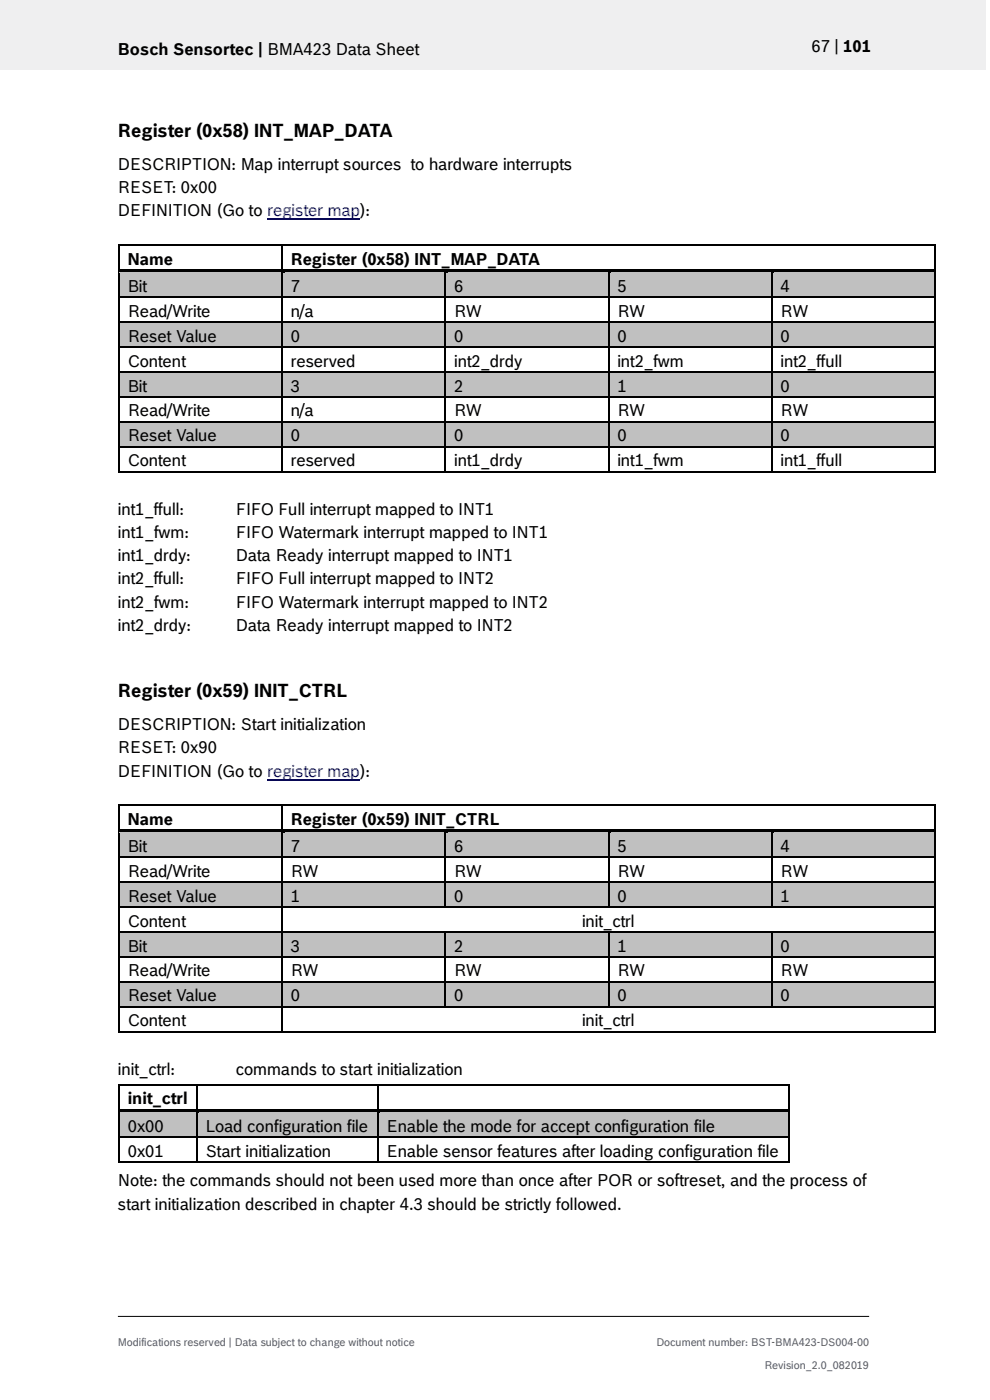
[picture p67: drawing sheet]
<svg xmlns="http://www.w3.org/2000/svg" width="210mm" height="297mm" viewBox="0 0 210 297" stroke-linecap="round" stroke-linejoin="round" font-family="sans-serif">
<defs><g id="words">
<g font-size="3.9">
<text x="25" y="29">Register (0x58) INT_MAP_DATA</text>
<text x="25" y="147.8">Register (0x59) INIT_CTRL</text>
</g>
<g font-size="3.5">
<text x="25" y="11.6">Bosch Sensortec | BMA423 Data Sheet</text>
<text x="172.1" y="11">67 | 101</text>
<text x="25" y="36">DESCRIPTION: Map interrupt sources to hardware interrupts</text>
<text x="25" y="41">RESET: 0x00</text>
<text x="25" y="45.9">DEFINITION (Go to register map):</text>
<text x="27.1" y="56.1">Name</text>
<text x="61.7" y="56.1">Register (0x58) INT_MAP_DATA</text>
<text x="27.1" y="61.9">Bit</text>
<text x="61.7" y="61.9">7</text>
<text x="96.3" y="61.9">6</text>
<text x="131" y="61.9">5</text>
<text x="165.6" y="61.9">4</text>
<text x="27.1" y="67.2">Read/Write</text>
<text x="61.7" y="67.2">n/a</text>
<text x="96.3" y="67.2">RW</text>
<text x="131" y="67.2">RW</text>
<text x="165.6" y="67.2">RW</text>
<text x="27.1" y="72.5">Reset Value</text>
<text x="27.1" y="77.8">Content</text>
<text x="61.7" y="72.5">0</text>
<text x="61.7" y="77.8">reserved</text>
<text x="96.3" y="72.5">0</text>
<text x="96.3" y="77.8">int2_drdy</text>
<text x="131" y="72.5">0</text>
<text x="131" y="77.8">int2_fwm</text>
<text x="165.6" y="72.5">0</text>
<text x="165.6" y="77.8">int2_ffull</text>
<text x="27.1" y="83.1">Bit</text>
<text x="61.7" y="83.1">3</text>
<text x="96.3" y="83.1">2</text>
<text x="131" y="83.1">1</text>
<text x="165.6" y="83.1">0</text>
<text x="27.1" y="88.4">Read/Write</text>
<text x="61.7" y="88.4">n/a</text>
<text x="96.3" y="88.4">RW</text>
<text x="131" y="88.4">RW</text>
<text x="165.6" y="88.4">RW</text>
<text x="27.1" y="93.6">Reset Value</text>
<text x="61.7" y="93.6">0</text>
<text x="96.3" y="93.6">0</text>
<text x="131" y="93.6">0</text>
<text x="165.6" y="93.6">0</text>
<text x="27.1" y="98.9">Content</text>
<text x="61.7" y="98.9">reserved</text>
<text x="96.3" y="98.9">int1_drdy</text>
<text x="131" y="98.9">int1_fwm</text>
<text x="165.6" y="98.9">int1_ffull</text>
<text x="25" y="109.2">int1_ffull:</text>
<text x="50" y="109.2">FIFO Full interrupt mapped to INT1</text>
<text x="25" y="114.1">int1_fwm:</text>
<text x="25" y="119.1">int1_drdy:</text>
<text x="50" y="114.1">FIFO Watermark interrupt mapped to INT1</text>
<text x="50" y="119.1">Data Ready interrupt mapped to INT1</text>
<text x="25" y="124">int2_ffull:</text>
<text x="50" y="124">FIFO Full interrupt mapped to INT2</text>
<text x="25" y="128.9">int2_fwm:</text>
<text x="50" y="128.9">FIFO Watermark interrupt mapped to INT2</text>
<text x="25" y="133.9">int2_drdy:</text>
<text x="50" y="133.9">Data Ready interrupt mapped to INT2</text>
<text x="25" y="154.8">DESCRIPTION: Start initialization</text>
<text x="25" y="159.8">RESET: 0x90</text>
<text x="25" y="164.7">DEFINITION (Go to register map):</text>
<text x="27.1" y="174.9">Name</text>
<text x="61.7" y="174.9">Register (0x59) INIT_CTRL</text>
<text x="27.1" y="180.7">Bit</text>
<text x="27.1" y="186">Read/Write</text>
<text x="61.7" y="180.7">7</text>
<text x="61.7" y="186">RW</text>
<text x="96.3" y="180.7">6</text>
<text x="96.3" y="186">RW</text>
<text x="131" y="180.7">5</text>
<text x="131" y="186">RW</text>
<text x="165.6" y="180.7">4</text>
<text x="165.6" y="186">RW</text>
<text x="27.1" y="191.3">Reset Value</text>
<text x="61.7" y="191.3">1</text>
<text x="96.3" y="191.3">0</text>
<text x="131" y="191.3">0</text>
<text x="165.6" y="191.3">1</text>
<text x="27.1" y="196.6">Content</text>
<text x="123.5" y="196.6">init_ctrl</text>
<text x="27.1" y="201.9">Bit</text>
<text x="61.7" y="201.9">3</text>
<text x="96.3" y="201.9">2</text>
<text x="131" y="201.9">1</text>
<text x="165.6" y="201.9">0</text>
<text x="27.1" y="207.2">Read/Write</text>
<text x="61.7" y="207.2">RW</text>
<text x="96.3" y="207.2">RW</text>
<text x="131" y="207.2">RW</text>
<text x="165.6" y="207.2">RW</text>
<text x="27.1" y="212.5">Reset Value</text>
<text x="61.7" y="212.5">0</text>
<text x="96.3" y="212.5">0</text>
<text x="131" y="212.5">0</text>
<text x="165.6" y="212.5">0</text>
<text x="27.1" y="217.7">Content</text>
<text x="123.5" y="217.7">init_ctrl</text>
<text x="25" y="228">init_ctrl:</text>
<text x="50" y="228">commands to start initialization</text>
<text x="27.1" y="234.3">init_ctrl</text>
<text x="27.1" y="240.1">0x00</text>
<text x="27.1" y="245.4">0x01</text>
<text x="43.7" y="240.1">Load configuration file</text>
<text x="43.7" y="245.4">Start initialization</text>
<text x="82" y="240.1">Enable the mode for accept configuration file</text>
<text x="82" y="245.4">Enable sensor features after loading configuration file</text>
<text x="25" y="251.7">Note: the commands should not been used more than once after POR or softreset, and the process of</text>
<text x="25" y="256.7">start initialization described in chapter 4.3 should be strictly followed.</text>
</g>
<g font-size="2.3" fill="#535f6b">
<text x="25" y="285.6">Modifications reserved | Data subject to change without notice</text>
<text x="139.3" y="285.6">Document number: BST-BMA423-DS004-00</text>
<text x="162.2" y="290.5">Revision_2.0_082019</text>
</g>
</g></defs>
<path d="M-.1 0h209.2v14.8h-209.2z" fill-rule="evenodd" fill="#efeff0"/>
<path d="M25 279.3h159.4" fill="none" stroke="#000" stroke-width=".21"/>
<path d="M56.7 46.5h19.7" fill="none" stroke="#00f" stroke-width=".25"/>
<g fill="#000">
<path d="M25 51.8h.4v.4h-.4z" fill-rule="evenodd"/>
<path d="M25 51.8h.4v.4h-.4z" fill-rule="evenodd"/>
<path d="M59.7 51.8h.3v.4h-.3z" fill-rule="evenodd"/>
<path d="M198.2 51.8h.3v.4h-.3z" fill-rule="evenodd"/>
<path d="M198.2 51.8h.3v.4h-.3z" fill-rule="evenodd"/>
</g>
<path d="M25.2 52.2v4.9M25.4 52h34.3M59.8 52.2v4.9M60 52h138.2M198.3 52.2v4.9" fill="none" stroke="#000" stroke-width=".34"/>
<g fill="#c0c0c0">
<path d="M25.4 57.9h34.2v5h-34.2z" fill-rule="evenodd"/>
<path d="M27.1 57.9h30.8v5h-30.8z" fill-rule="evenodd"/>
<path d="M60 57.9h34.2v5h-34.2z" fill-rule="evenodd"/>
<path d="M61.7 57.9h30.8v5h-30.8z" fill-rule="evenodd"/>
<path d="M94.6 57.9h34.3v5h-34.3z" fill-rule="evenodd"/>
<path d="M96.3 57.9h30.9v5h-30.9z" fill-rule="evenodd"/>
<path d="M129.2 57.9h34.3v5h-34.3z" fill-rule="evenodd"/>
<path d="M131 57.9h30.8v5h-30.8z" fill-rule="evenodd"/>
<path d="M163.9 57.9h34.3v5h-34.3z" fill-rule="evenodd"/>
<path d="M165.6 57.9h30.8v5h-30.8z" fill-rule="evenodd"/>
</g>
<g fill="#000">
<path d="M25 57.1h.4v.8h-.4z" fill-rule="evenodd"/>
<path d="M25.4 57.1h34.3v.8h-34.3z" fill-rule="evenodd"/>
</g>
<path d="M25.4 57.9h34.3" fill="none" stroke="#c0c0c0" stroke-width=".21"/>
<path d="M60 57.9h.4z" fill-rule="evenodd" fill="#c0c0c0"/>
<g fill="#000">
<path d="M59.7 57.9h.3z" fill-rule="evenodd"/>
<path d="M59.7 57.1h.7v.8h-.7z" fill-rule="evenodd"/>
<path d="M60.4 57.1h33.9v.8h-33.9z" fill-rule="evenodd"/>
</g>
<path d="M60.4 57.9h33.9" fill="none" stroke="#c0c0c0" stroke-width=".21"/>
<path d="M94.6 57.9h.5z" fill-rule="evenodd" fill="#c0c0c0"/>
<g fill="#000">
<path d="M94.3 57.9h.3z" fill-rule="evenodd"/>
<path d="M94.3 57.1h.8v.8h-.8z" fill-rule="evenodd"/>
<path d="M95.1 57.1h33.8v.8h-33.8z" fill-rule="evenodd"/>
</g>
<path d="M95.1 57.9h33.8" fill="none" stroke="#c0c0c0" stroke-width=".21"/>
<path d="M129.3 57.9h.4z" fill-rule="evenodd" fill="#c0c0c0"/>
<g fill="#000">
<path d="M128.9 57.9h.4z" fill-rule="evenodd"/>
<path d="M128.9 57.1h.8v.8h-.8z" fill-rule="evenodd"/>
<path d="M129.7 57.1h33.8v.8h-33.8z" fill-rule="evenodd"/>
</g>
<path d="M129.7 57.9h33.8" fill="none" stroke="#c0c0c0" stroke-width=".21"/>
<path d="M163.9 57.9h.4z" fill-rule="evenodd" fill="#c0c0c0"/>
<g fill="#000">
<path d="M163.5 57.9h.4z" fill-rule="evenodd"/>
<path d="M163.5 57.1h.8v.8h-.8z" fill-rule="evenodd"/>
<path d="M164.3 57.1h33.9v.8h-33.9z" fill-rule="evenodd"/>
<path d="M198.2 57.1h.3v.8h-.3z" fill-rule="evenodd"/>
<path d="M25 62.9h.4v.3h-.4z" fill-rule="evenodd"/>
<path d="M59.7 62.9h.3v.3h-.3z" fill-rule="evenodd"/>
<path d="M94.3 62.9h.3v.3h-.3z" fill-rule="evenodd"/>
<path d="M128.9 62.9h.4v.3h-.4z" fill-rule="evenodd"/>
<path d="M163.5 62.9h.4v.3h-.4z" fill-rule="evenodd"/>
<path d="M198.2 62.9h.3v.3h-.3z" fill-rule="evenodd"/>
</g>
<path d="M164.3 57.9h33.9" fill="none" stroke="#c0c0c0" stroke-width=".21"/>
<g fill="none" stroke="#000" stroke-width=".34">
<path d="M25.2 57.9v5M59.8 57.9v5M94.5 57.9v5M129.1 57.9v5M163.7 57.9v5M198.3 57.9v5M25.2 63.2v5M25.4 63h34.3M59.8 63.2v5M60 63h34.3M94.5 63.2v5M94.6 63h34.3"/>
<path d="M129.1 63.2v5M129.3 63h34.2M163.7 63.2v5M163.9 63h34.3M198.3 63.2v5"/>
</g>
<g fill="#c0c0c0">
<path d="M25.4 68.5h34.2v5h-34.2z" fill-rule="evenodd"/>
<path d="M27.1 68.5h30.8v5h-30.8z" fill-rule="evenodd"/>
<path d="M60 68.5h34.2v5h-34.2z" fill-rule="evenodd"/>
<path d="M61.7 68.5h30.8v5h-30.8z" fill-rule="evenodd"/>
<path d="M94.6 68.5h34.3v5h-34.3z" fill-rule="evenodd"/>
<path d="M96.3 68.5h30.9v5h-30.9z" fill-rule="evenodd"/>
<path d="M129.2 68.5h34.3v5h-34.3z" fill-rule="evenodd"/>
<path d="M131 68.5h30.8v5h-30.8z" fill-rule="evenodd"/>
<path d="M163.9 68.5h34.3v5h-34.3z" fill-rule="evenodd"/>
<path d="M165.6 68.5h30.8v5h-30.8z" fill-rule="evenodd"/>
</g>
<g fill="#000">
<path d="M25 68.2h.4v.3h-.4z" fill-rule="evenodd"/>
<path d="M25 73.5h.4v.3h-.4z" fill-rule="evenodd"/>
<path d="M59.7 68.2h.3v.3h-.3z" fill-rule="evenodd"/>
<path d="M59.7 73.5h.3v.3h-.3z" fill-rule="evenodd"/>
<path d="M94.3 68.2h.3v.3h-.3z" fill-rule="evenodd"/>
<path d="M94.3 73.5h.3v.3h-.3z" fill-rule="evenodd"/>
<path d="M128.9 68.2h.4v.3h-.4z" fill-rule="evenodd"/>
<path d="M128.9 73.5h.4v.3h-.4z" fill-rule="evenodd"/>
<path d="M163.5 68.2h.4v.3h-.4z" fill-rule="evenodd"/>
<path d="M163.5 73.5h.4v.3h-.4z" fill-rule="evenodd"/>
<path d="M198.2 68.2h.3v.3h-.3z" fill-rule="evenodd"/>
<path d="M198.2 73.5h.3v.3h-.3z" fill-rule="evenodd"/>
</g>
<g fill="none" stroke="#000" stroke-width=".34">
<path d="M25.2 68.5v5M25.2 73.8v4.9M25.4 68.3h34.3M25.4 73.6h34.3M59.8 68.5v5M59.8 73.8v4.9M60 68.3h34.3M60 73.6h34.3M94.5 68.5v5M94.5 73.8v4.9M94.6 68.3h34.3M94.6 73.6h34.3"/>
<path d="M129.1 68.5v5M129.1 73.8v4.9M129.3 68.3h34.2M129.3 73.6h34.2M163.7 68.5v5M163.7 73.8v4.9M163.9 68.3h34.3M163.9 73.6h34.3M198.3 68.5v5M198.3 73.8v4.9"/>
</g>
<g fill="#c0c0c0">
<path d="M25.4 79.1h34.2v4.9h-34.2z" fill-rule="evenodd"/>
<path d="M27.1 79.1h30.8v4.9h-30.8z" fill-rule="evenodd"/>
<path d="M60 79.1h34.2v4.9h-34.2z" fill-rule="evenodd"/>
<path d="M61.7 79.1h30.8v4.9h-30.8z" fill-rule="evenodd"/>
<path d="M94.6 79.1h34.3v4.9h-34.3z" fill-rule="evenodd"/>
<path d="M96.3 79.1h30.9v4.9h-30.9z" fill-rule="evenodd"/>
<path d="M129.2 79.1h34.3v4.9h-34.3z" fill-rule="evenodd"/>
<path d="M131 79.1h30.8v4.9h-30.8z" fill-rule="evenodd"/>
<path d="M163.9 79.1h34.3v4.9h-34.3z" fill-rule="evenodd"/>
<path d="M165.6 79.1h30.8v4.9h-30.8z" fill-rule="evenodd"/>
</g>
<g fill="#000">
<path d="M25 78.7h.4v.4h-.4z" fill-rule="evenodd"/>
<path d="M59.7 78.7h.3v.4h-.3z" fill-rule="evenodd"/>
<path d="M94.3 78.7h.3v.4h-.3z" fill-rule="evenodd"/>
<path d="M128.9 78.7h.4v.4h-.4z" fill-rule="evenodd"/>
<path d="M163.5 78.7h.4v.4h-.4z" fill-rule="evenodd"/>
<path d="M198.2 78.7h.3v.4h-.3z" fill-rule="evenodd"/>
<path d="M25 84h.4v.4h-.4z" fill-rule="evenodd"/>
<path d="M59.7 84h.3v.4h-.3z" fill-rule="evenodd"/>
<path d="M94.3 84h.3v.4h-.3z" fill-rule="evenodd"/>
<path d="M128.9 84h.4v.4h-.4z" fill-rule="evenodd"/>
<path d="M163.5 84h.4v.4h-.4z" fill-rule="evenodd"/>
<path d="M198.2 84h.3v.4h-.3z" fill-rule="evenodd"/>
</g>
<g fill="none" stroke="#000" stroke-width=".34">
<path d="M25.2 79.1v4.9M25.4 78.9h34.3M59.8 79.1v4.9M60 78.9h34.3M94.5 79.1v4.9M94.6 78.9h34.3M129.1 79.1v4.9M129.3 78.9h34.2M163.7 79.1v4.9M163.9 78.9h34.3M198.3 79.1v4.9M25.2 84.4v4.9"/>
<path d="M25.4 84.2h34.3M59.8 84.4v4.9M60 84.2h34.3M94.5 84.4v4.9M94.6 84.2h34.3M129.1 84.4v4.9M129.3 84.2h34.2M163.7 84.4v4.9M163.9 84.2h34.3M198.3 84.4v4.9"/>
</g>
<g fill="#c0c0c0">
<path d="M25.4 89.7h34.2v4.9h-34.2z" fill-rule="evenodd"/>
<path d="M27.1 89.7h30.8v4.9h-30.8z" fill-rule="evenodd"/>
<path d="M60 89.7h34.2v4.9h-34.2z" fill-rule="evenodd"/>
<path d="M61.7 89.7h30.8v4.9h-30.8z" fill-rule="evenodd"/>
<path d="M94.6 89.7h34.3v4.9h-34.3z" fill-rule="evenodd"/>
<path d="M96.3 89.7h30.9v4.9h-30.9z" fill-rule="evenodd"/>
<path d="M129.2 89.7h34.3v4.9h-34.3z" fill-rule="evenodd"/>
<path d="M131 89.7h30.8v4.9h-30.8z" fill-rule="evenodd"/>
<path d="M163.9 89.7h34.3v4.9h-34.3z" fill-rule="evenodd"/>
<path d="M165.6 89.7h30.8v4.9h-30.8z" fill-rule="evenodd"/>
</g>
<g fill="#000">
<path d="M25 89.3h.4v.4h-.4z" fill-rule="evenodd"/>
<path d="M25 94.6h.4v.4h-.4z" fill-rule="evenodd"/>
<path d="M59.7 89.3h.3v.4h-.3z" fill-rule="evenodd"/>
<path d="M59.7 94.6h.3v.4h-.3z" fill-rule="evenodd"/>
<path d="M94.3 89.3h.3v.4h-.3z" fill-rule="evenodd"/>
<path d="M94.3 94.6h.3v.4h-.3z" fill-rule="evenodd"/>
<path d="M128.9 89.3h.4v.4h-.4z" fill-rule="evenodd"/>
<path d="M128.9 94.6h.4v.4h-.4z" fill-rule="evenodd"/>
<path d="M163.5 89.3h.4v.4h-.4z" fill-rule="evenodd"/>
<path d="M163.5 94.6h.4v.4h-.4z" fill-rule="evenodd"/>
<path d="M198.2 89.3h.3v.4h-.3z" fill-rule="evenodd"/>
<path d="M198.2 94.6h.3v.4h-.3z" fill-rule="evenodd"/>
<path d="M25 99.9h.4v.4h-.4z" fill-rule="evenodd"/>
<path d="M25 99.9h.4v.4h-.4z" fill-rule="evenodd"/>
<path d="M59.7 99.9h.3v.4h-.3z" fill-rule="evenodd"/>
<path d="M94.3 99.9h.3v.4h-.3z" fill-rule="evenodd"/>
<path d="M128.9 99.9h.4v.4h-.4z" fill-rule="evenodd"/>
<path d="M163.5 99.9h.4v.4h-.4z" fill-rule="evenodd"/>
<path d="M198.2 99.9h.3v.4h-.3z" fill-rule="evenodd"/>
<path d="M198.2 99.9h.3v.4h-.3z" fill-rule="evenodd"/>
<path d="M25 170.6h.4v.4h-.4z" fill-rule="evenodd"/>
<path d="M25 170.6h.4v.4h-.4z" fill-rule="evenodd"/>
<path d="M59.7 170.6h.3v.4h-.3z" fill-rule="evenodd"/>
<path d="M198.2 170.6h.3v.4h-.3z" fill-rule="evenodd"/>
<path d="M198.2 170.6h.3v.4h-.3z" fill-rule="evenodd"/>
</g>
<g fill="none" stroke="#000" stroke-width=".34">
<path d="M25.2 89.7v4.9M25.2 95v4.9M25.4 89.5h34.3M25.4 94.8h34.3M59.8 89.7v4.9M59.8 95v4.9M60 89.5h34.3M60 94.8h34.3M94.5 89.7v4.9M94.5 95v4.9M94.6 89.5h34.3M94.6 94.8h34.3"/>
<path d="M129.1 89.7v4.9M129.1 95v4.9M129.3 89.5h34.2M129.3 94.8h34.2M163.7 89.7v4.9M163.7 95v4.9M163.9 89.5h34.3M163.9 94.8h34.3M198.3 89.7v4.9M198.3 95v4.9M25.4 100.1h34.3M60 100.1h34.3"/>
<path d="M94.6 100.1h34.3M129.3 100.1h34.2M163.9 100.1h34.3M25.2 171v4.9M25.4 170.8h34.3M59.8 171v4.9M60 170.8h138.2M198.3 171v4.9"/>
</g>
<path d="M56.7 165.4h19.7" fill="none" stroke="#00f" stroke-width=".25"/>
<g fill="#c0c0c0">
<path d="M25.4 176.7h34.2v5h-34.2z" fill-rule="evenodd"/>
<path d="M27.1 176.7h30.8v5h-30.8z" fill-rule="evenodd"/>
<path d="M60 176.7h34.2v5h-34.2z" fill-rule="evenodd"/>
<path d="M61.7 176.7h30.8v5h-30.8z" fill-rule="evenodd"/>
<path d="M94.6 176.7h34.3v5h-34.3z" fill-rule="evenodd"/>
<path d="M96.3 176.7h30.9v5h-30.9z" fill-rule="evenodd"/>
<path d="M129.2 176.7h34.3v5h-34.3z" fill-rule="evenodd"/>
<path d="M131 176.7h30.8v5h-30.8z" fill-rule="evenodd"/>
<path d="M163.9 176.7h34.3v5h-34.3z" fill-rule="evenodd"/>
<path d="M165.6 176.7h30.8v5h-30.8z" fill-rule="evenodd"/>
</g>
<g fill="#000">
<path d="M25 175.9h.4v.8h-.4z" fill-rule="evenodd"/>
<path d="M25.4 175.9h34.3v.8h-34.3z" fill-rule="evenodd"/>
</g>
<path d="M25.4 176.7h34.3" fill="none" stroke="#c0c0c0" stroke-width=".21"/>
<path d="M60 176.7h.4z" fill-rule="evenodd" fill="#c0c0c0"/>
<g fill="#000">
<path d="M59.7 176.7h.3z" fill-rule="evenodd"/>
<path d="M59.7 175.9h.7v.8h-.7z" fill-rule="evenodd"/>
<path d="M60.4 175.9h33.9v.8h-33.9z" fill-rule="evenodd"/>
</g>
<path d="M60.4 176.7h33.9" fill="none" stroke="#c0c0c0" stroke-width=".21"/>
<path d="M94.6 176.7h.5z" fill-rule="evenodd" fill="#c0c0c0"/>
<g fill="#000">
<path d="M94.3 176.7h.3z" fill-rule="evenodd"/>
<path d="M94.3 175.9h.8v.8h-.8z" fill-rule="evenodd"/>
<path d="M95.1 175.9h33.8v.8h-33.8z" fill-rule="evenodd"/>
</g>
<path d="M95.1 176.7h33.8" fill="none" stroke="#c0c0c0" stroke-width=".21"/>
<path d="M129.3 176.7h.4z" fill-rule="evenodd" fill="#c0c0c0"/>
<g fill="#000">
<path d="M128.9 176.7h.4z" fill-rule="evenodd"/>
<path d="M128.9 175.9h.8v.8h-.8z" fill-rule="evenodd"/>
<path d="M129.7 175.9h33.8v.8h-33.8z" fill-rule="evenodd"/>
</g>
<path d="M129.7 176.7h33.8" fill="none" stroke="#c0c0c0" stroke-width=".21"/>
<path d="M163.9 176.7h.4z" fill-rule="evenodd" fill="#c0c0c0"/>
<g fill="#000">
<path d="M163.5 176.7h.4z" fill-rule="evenodd"/>
<path d="M163.5 175.9h.8v.8h-.8z" fill-rule="evenodd"/>
<path d="M164.3 175.9h33.9v.8h-33.9z" fill-rule="evenodd"/>
<path d="M198.2 175.9h.3v.8h-.3z" fill-rule="evenodd"/>
<path d="M25 181.7h.4v.3h-.4z" fill-rule="evenodd"/>
<path d="M59.7 181.7h.3v.3h-.3z" fill-rule="evenodd"/>
<path d="M94.3 181.7h.3v.3h-.3z" fill-rule="evenodd"/>
<path d="M128.9 181.7h.4v.3h-.4z" fill-rule="evenodd"/>
<path d="M163.5 181.7h.4v.3h-.4z" fill-rule="evenodd"/>
<path d="M198.2 181.7h.3v.3h-.3z" fill-rule="evenodd"/>
</g>
<path d="M164.3 176.7h33.9" fill="none" stroke="#c0c0c0" stroke-width=".21"/>
<g fill="none" stroke="#000" stroke-width=".34">
<path d="M25.2 176.7v5M59.8 176.7v5M94.5 176.7v5M129.1 176.7v5M163.7 176.7v5M198.3 176.7v5M25.2 182v5M25.4 181.8h34.3M59.8 182v5M60 181.8h34.3M94.5 182v5M94.6 181.8h34.3"/>
<path d="M129.1 182v5M129.3 181.8h34.2M163.7 182v5M163.9 181.8h34.3M198.3 182v5"/>
</g>
<g fill="#c0c0c0">
<path d="M25.4 187.3h34.2v5h-34.2z" fill-rule="evenodd"/>
<path d="M27.1 187.3h30.8v5h-30.8z" fill-rule="evenodd"/>
<path d="M60 187.3h34.2v5h-34.2z" fill-rule="evenodd"/>
<path d="M61.7 187.3h30.8v5h-30.8z" fill-rule="evenodd"/>
<path d="M94.6 187.3h34.3v5h-34.3z" fill-rule="evenodd"/>
<path d="M96.3 187.3h30.9v5h-30.9z" fill-rule="evenodd"/>
<path d="M129.2 187.3h34.3v5h-34.3z" fill-rule="evenodd"/>
<path d="M131 187.3h30.8v5h-30.8z" fill-rule="evenodd"/>
<path d="M163.9 187.3h34.3v5h-34.3z" fill-rule="evenodd"/>
<path d="M165.6 187.3h30.8v5h-30.8z" fill-rule="evenodd"/>
</g>
<g fill="#000">
<path d="M25 187h.4v.3h-.4z" fill-rule="evenodd"/>
<path d="M25 192.3h.4v.3h-.4z" fill-rule="evenodd"/>
<path d="M59.7 187h.3v.3h-.3z" fill-rule="evenodd"/>
<path d="M59.7 192.3h.3v.3h-.3z" fill-rule="evenodd"/>
<path d="M94.3 187h.3v.3h-.3z" fill-rule="evenodd"/>
<path d="M94.3 192.3h.3v.3h-.3z" fill-rule="evenodd"/>
<path d="M128.9 187h.4v.3h-.4z" fill-rule="evenodd"/>
<path d="M128.9 192.3h.4v.3h-.4z" fill-rule="evenodd"/>
<path d="M163.5 187h.4v.3h-.4z" fill-rule="evenodd"/>
<path d="M163.5 192.3h.4v.3h-.4z" fill-rule="evenodd"/>
<path d="M198.2 187h.3v.3h-.3z" fill-rule="evenodd"/>
<path d="M198.2 192.3h.3v.3h-.3z" fill-rule="evenodd"/>
</g>
<g fill="none" stroke="#000" stroke-width=".34">
<path d="M25.2 187.3v5M25.2 192.6v5M25.4 187.1h34.3M25.4 192.4h34.3M59.8 187.3v5M59.8 192.6v5M60 187.1h34.3M60 192.4h34.3M94.5 187.3v5M94.6 187.1h34.3M94.6 192.4h34.3M129.1 187.3v5"/>
<path d="M129.3 187.1h34.2M129.3 192.4h34.2M163.7 187.3v5M163.9 187.1h34.3M163.9 192.4h34.3M198.3 187.3v5M198.3 192.6v5"/>
</g>
<g fill="#c0c0c0">
<path d="M25.4 197.9h34.2v4.9h-34.2z" fill-rule="evenodd"/>
<path d="M27.1 197.9h30.8v4.9h-30.8z" fill-rule="evenodd"/>
<path d="M60 197.9h34.2v4.9h-34.2z" fill-rule="evenodd"/>
<path d="M61.7 197.9h30.8v4.9h-30.8z" fill-rule="evenodd"/>
<path d="M94.6 197.9h34.3v4.9h-34.3z" fill-rule="evenodd"/>
<path d="M96.3 197.9h30.9v4.9h-30.9z" fill-rule="evenodd"/>
<path d="M129.2 197.9h34.3v4.9h-34.3z" fill-rule="evenodd"/>
<path d="M131 197.9h30.8v4.9h-30.8z" fill-rule="evenodd"/>
<path d="M163.9 197.9h34.3v4.9h-34.3z" fill-rule="evenodd"/>
<path d="M165.6 197.9h30.8v4.9h-30.8z" fill-rule="evenodd"/>
</g>
<g fill="#000">
<path d="M25 197.6h.4v.3h-.4z" fill-rule="evenodd"/>
<path d="M59.7 197.6h.3v.3h-.3z" fill-rule="evenodd"/>
<path d="M94.3 197.6h.3v.3h-.3z" fill-rule="evenodd"/>
<path d="M128.9 197.6h.4v.3h-.4z" fill-rule="evenodd"/>
<path d="M163.5 197.6h.4v.3h-.4z" fill-rule="evenodd"/>
<path d="M198.2 197.6h.3v.3h-.3z" fill-rule="evenodd"/>
<path d="M25 202.8h.4v.4h-.4z" fill-rule="evenodd"/>
<path d="M59.7 202.8h.3v.4h-.3z" fill-rule="evenodd"/>
<path d="M94.3 202.8h.3v.4h-.3z" fill-rule="evenodd"/>
<path d="M128.9 202.8h.4v.4h-.4z" fill-rule="evenodd"/>
<path d="M163.5 202.8h.4v.4h-.4z" fill-rule="evenodd"/>
<path d="M198.2 202.8h.3v.4h-.3z" fill-rule="evenodd"/>
</g>
<g fill="none" stroke="#000" stroke-width=".34">
<path d="M25.2 197.9v4.9M25.4 197.7h34.3M59.8 197.9v4.9M60 197.7h34.3M94.5 197.9v4.9M94.6 197.7h34.3M129.1 197.9v4.9M129.3 197.7h34.2M163.7 197.9v4.9M163.9 197.7h34.3M198.3 197.9v4.9M25.2 203.2v4.9"/>
<path d="M25.4 203h34.3M59.8 203.2v4.9M60 203h34.3M94.5 203.2v4.9M94.6 203h34.3M129.1 203.2v4.9M129.3 203h34.2M163.7 203.2v4.9M163.9 203h34.3M198.3 203.2v4.9"/>
</g>
<g fill="#c0c0c0">
<path d="M25.4 208.5h34.2v4.9h-34.2z" fill-rule="evenodd"/>
<path d="M27.1 208.5h30.8v4.9h-30.8z" fill-rule="evenodd"/>
<path d="M60 208.5h34.2v4.9h-34.2z" fill-rule="evenodd"/>
<path d="M61.7 208.5h30.8v4.9h-30.8z" fill-rule="evenodd"/>
<path d="M94.6 208.5h34.3v4.9h-34.3z" fill-rule="evenodd"/>
<path d="M96.3 208.5h30.9v4.9h-30.9z" fill-rule="evenodd"/>
<path d="M129.2 208.5h34.3v4.9h-34.3z" fill-rule="evenodd"/>
<path d="M131 208.5h30.8v4.9h-30.8z" fill-rule="evenodd"/>
<path d="M163.9 208.5h34.3v4.9h-34.3z" fill-rule="evenodd"/>
<path d="M165.6 208.5h30.8v4.9h-30.8z" fill-rule="evenodd"/>
</g>
<g fill="#000">
<path d="M25 208.1h.4v.4h-.4z" fill-rule="evenodd"/>
<path d="M25 213.4h.4v.4h-.4z" fill-rule="evenodd"/>
<path d="M25 218.7h.4v.4h-.4z" fill-rule="evenodd"/>
<path d="M25 218.7h.4v.4h-.4z" fill-rule="evenodd"/>
<path d="M59.7 208.1h.3v.4h-.3z" fill-rule="evenodd"/>
<path d="M59.7 213.4h.3v.4h-.3z" fill-rule="evenodd"/>
<path d="M59.7 218.7h.3v.4h-.3z" fill-rule="evenodd"/>
<path d="M94.3 208.1h.3v.4h-.3z" fill-rule="evenodd"/>
<path d="M94.3 213.4h.3v.4h-.3z" fill-rule="evenodd"/>
<path d="M128.9 208.1h.4v.4h-.4z" fill-rule="evenodd"/>
<path d="M128.9 213.4h.4v.4h-.4z" fill-rule="evenodd"/>
<path d="M163.5 208.1h.4v.4h-.4z" fill-rule="evenodd"/>
<path d="M163.5 213.4h.4v.4h-.4z" fill-rule="evenodd"/>
<path d="M198.2 208.1h.3v.4h-.3z" fill-rule="evenodd"/>
<path d="M198.2 213.4h.3v.4h-.3z" fill-rule="evenodd"/>
<path d="M198.2 218.7h.3v.4h-.3z" fill-rule="evenodd"/>
<path d="M198.2 218.7h.3v.4h-.3z" fill-rule="evenodd"/>
<path d="M25 230h.4v.3h-.4z" fill-rule="evenodd"/>
<path d="M25 230h.4v.3h-.4z" fill-rule="evenodd"/>
<path d="M41.6 230h.3v.3h-.3z" fill-rule="evenodd"/>
<path d="M79.9 230h.4v.3h-.4z" fill-rule="evenodd"/>
<path d="M167.1 230h.4v.3h-.4z" fill-rule="evenodd"/>
<path d="M167.1 230h.4v.3h-.4z" fill-rule="evenodd"/>
</g>
<g fill="none" stroke="#000" stroke-width=".34">
<path d="M25.2 208.5v4.9M25.2 213.8v4.9M25.4 208.3h34.3M25.4 213.6h34.3M25.4 218.9h34.3M59.8 208.5v4.9M59.8 213.8v4.9M60 208.3h34.3M60 213.6h34.3M60 218.9h138.2M94.5 208.5v4.9M94.6 208.3h34.3"/>
<path d="M94.6 213.6h34.3M129.1 208.5v4.9M129.3 208.3h34.2M129.3 213.6h34.2M163.7 208.5v4.9M163.9 208.3h34.3M163.9 213.6h34.3M198.3 208.5v4.9M198.3 213.8v4.9M25.2 230.3v5M25.4 230.1h16.2M41.7 230.3v5"/>
<path d="M41.9 230.1h38M80.1 230.3v5M80.3 230.1h86.8M167.3 230.3v5"/>
</g>
<g fill="#c0c0c0">
<path d="M25.4 236.1h16.2v4.9h-16.2z" fill-rule="evenodd"/>
<path d="M27.1 236.1h12.7v4.9h-12.7z" fill-rule="evenodd"/>
<path d="M41.9 236.1h38v4.9h-38z" fill-rule="evenodd"/>
<path d="M43.7 236.1h34.5v4.9h-34.5z" fill-rule="evenodd"/>
<path d="M80.3 236.1h86.8v4.9h-86.8z" fill-rule="evenodd"/>
<path d="M82 236.1h83.4v4.9h-83.4z" fill-rule="evenodd"/>
</g>
<g fill="#000">
<path d="M25 235.3h.4v.8h-.4z" fill-rule="evenodd"/>
<path d="M25.4 235.3h16.2v.7h-16.2z" fill-rule="evenodd"/>
</g>
<path d="M25.4 236.1h16.2" fill="none" stroke="#c0c0c0" stroke-width=".21"/>
<path d="M41.9 236l.4 .1z" fill-rule="evenodd" fill="#c0c0c0"/>
<g fill="#000">
<path d="M41.6 236l.3 .1z" fill-rule="evenodd"/>
<path d="M41.6 235.3h.7v.7h-.7z" fill-rule="evenodd"/>
<path d="M42.3 235.3h37.6v.7h-37.6z" fill-rule="evenodd"/>
</g>
<path d="M42.3 236.1h37.6" fill="none" stroke="#c0c0c0" stroke-width=".21"/>
<path d="M80.3 236l.4 .1z" fill-rule="evenodd" fill="#c0c0c0"/>
<g fill="#000">
<path d="M79.9 236l.4 .1z" fill-rule="evenodd"/>
<path d="M79.9 235.3h.8v.7h-.8z" fill-rule="evenodd"/>
<path d="M80.7 235.3h86.4v.7h-86.4z" fill-rule="evenodd"/>
<path d="M167.1 235.3h.4v.8h-.4z" fill-rule="evenodd"/>
<path d="M25 241h.4v.4h-.4z" fill-rule="evenodd"/>
<path d="M25 246.3h.4v.4h-.4z" fill-rule="evenodd"/>
<path d="M25 246.3h.4v.4h-.4z" fill-rule="evenodd"/>
<path d="M41.6 241h.3v.4h-.3z" fill-rule="evenodd"/>
<path d="M41.6 246.3h.3v.4h-.3z" fill-rule="evenodd"/>
<path d="M79.9 241h.4v.4h-.4z" fill-rule="evenodd"/>
<path d="M79.9 246.3h.4v.4h-.4z" fill-rule="evenodd"/>
<path d="M167.1 241h.4v.4h-.4z" fill-rule="evenodd"/>
<path d="M167.1 246.3h.4v.4h-.4z" fill-rule="evenodd"/>
<path d="M167.1 246.3h.4v.4h-.4z" fill-rule="evenodd"/>
</g>
<path d="M80.7 236.1h86.4" fill="none" stroke="#c0c0c0" stroke-width=".21"/>
<g fill="none" stroke="#000" stroke-width=".34">
<path d="M25.2 236.1v4.9M41.7 236.1v4.9M80.1 236.1v4.9M167.3 236.1v4.9M25.2 241.4v4.9M25.4 241.2h16.2M25.4 246.5h16.2M41.7 241.4v4.9M41.9 241.2h38M41.9 246.5h38M80.1 241.4v4.9M80.3 241.2h86.8"/>
<path d="M80.3 246.5h86.8M167.3 241.4v4.9"/>
</g>
<use href="#words"/>
</svg>
